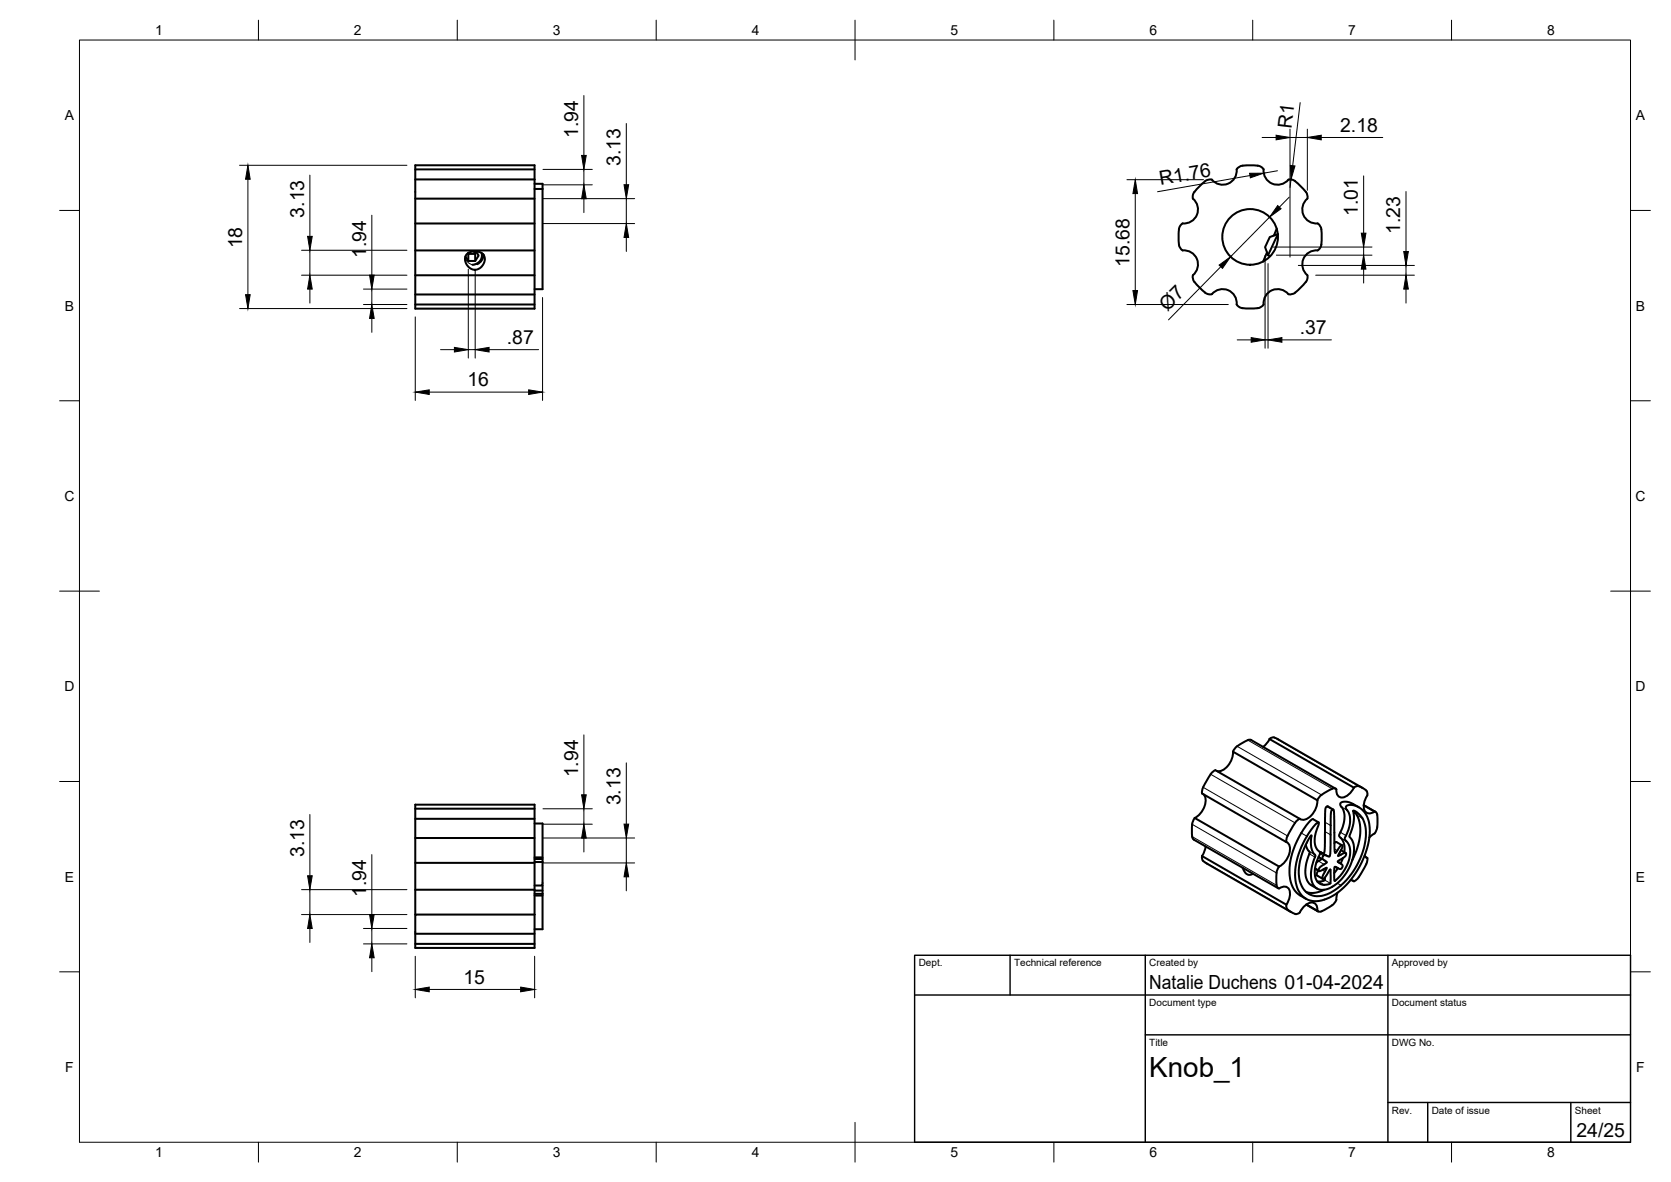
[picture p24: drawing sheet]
<svg xmlns="http://www.w3.org/2000/svg" width="420mm" height="297mm" viewBox="0 0 420 297" stroke-linecap="round" stroke-linejoin="round" font-family="sans-serif">
<defs><g id="words">
<text font-size="7" x="289" y="270.6">Knob_1</text>
<g font-size="4.9">
<text x="145.4" y="34.7" transform="rotate(-90 145.4 34.7)">1.94</text>
<text x="324.7" y="32.3" transform="rotate(-83 324.7 32.3)">R1</text>
<text x="337" y="33.1">2.18</text>
<text x="156" y="41.7" transform="rotate(-90 156 41.7)">3.13</text>
<text x="291.8" y="46.6" transform="rotate(-10 291.8 46.6)">R1.76</text>
<text x="76.5" y="54.7" transform="rotate(-90 76.5 54.7)">3.13</text>
<text x="341.4" y="54.2" transform="rotate(-90 341.4 54.2)">1.01</text>
<text x="352.1" y="58.8" transform="rotate(-90 352.1 58.8)">1.23</text>
<text x="60.9" y="62.4" transform="rotate(-90 60.9 62.4)">18</text>
<text x="92" y="64.8" transform="rotate(-90 92 64.8)">1.94</text>
<text x="284" y="67.1" transform="rotate(-90 284 67.1)">15.68</text>
<text x="293.6" y="78.5" transform="rotate(-46 293.6 78.5)">Ø7</text>
<text x="326.8" y="84">.37</text>
<text x="127.4" y="86.4">.87</text>
<text x="117.5" y="97.1">16</text>
<text x="145.4" y="195.4" transform="rotate(-90 145.4 195.4)">1.94</text>
<text x="156" y="202.4" transform="rotate(-90 156 202.4)">3.13</text>
<text x="76.5" y="215.4" transform="rotate(-90 76.5 215.4)">3.13</text>
<text x="92" y="225.5" transform="rotate(-90 92 225.5)">1.94</text>
<text x="116.5" y="247.2">15</text>
<text x="289" y="248.5">Natalie Duchens 01-04-2024</text>
<text x="396.4" y="285.7">24/25</text>
</g>
<g font-size="3.5">
<text x="39" y="8.8">1</text>
<text x="89" y="8.8">2</text>
<text x="139" y="8.8">3</text>
<text x="189" y="8.8">4</text>
<text x="239" y="8.8">5</text>
<text x="289" y="8.8">6</text>
<text x="339" y="8.8">7</text>
<text x="389" y="8.8">8</text>
<text x="16.3" y="30.2">A</text>
<text x="411.3" y="30.2">A</text>
<text x="16.3" y="78">B</text>
<text x="411.3" y="78">B</text>
<text x="16.2" y="125.9">C</text>
<text x="411.2" y="125.9">C</text>
<text x="16.2" y="173.7">D</text>
<text x="411.2" y="173.7">D</text>
<text x="16.3" y="221.6">E</text>
<text x="411.3" y="221.6">E</text>
<text x="16.4" y="269.4">F</text>
<text x="411.4" y="269.4">F</text>
<text x="39" y="290.8">1</text>
<text x="89" y="290.8">2</text>
<text x="139" y="290.8">3</text>
<text x="189" y="290.8">4</text>
<text x="239" y="290.8">5</text>
<text x="289" y="290.8">6</text>
<text x="339" y="290.8">7</text>
<text x="389" y="290.8">8</text>
</g>
<g font-size="2.5">
<text x="231" y="242.9">Dept.</text>
<text x="255" y="242.9">Technical reference</text>
<text x="289" y="242.9">Created by</text>
<text x="350" y="242.9">Approved by</text>
<text x="289" y="252.8">Document type</text>
<text x="350" y="252.8">Document status</text>
<text x="289" y="262.9">Title</text>
<text x="350" y="262.9">DWG No.</text>
<text x="350" y="279.9">Rev.</text>
<text x="360" y="279.9">Date of issue</text>
<text x="396" y="279.9">Sheet</text>
</g>
</g></defs>
<!-- layer: Visible -->
<g fill="none" stroke="#000" stroke-width=".51">
<path d="M104.4 41.5h30v36.1h-30zM104.4 49.9h30M104.4 56.2h30M104.4 42.6h30M104.4 45.1h30M134.4 46.2h2v1.3M134.4 47.5h2M136.4 47.5v25.2h-2M299.9 49.9a3.5 3.5 0 0 1 1.1 4.1 3.5 3.5 0 0 1-3.6 2.1l-.6 .5a8.6 8.6 0 0 0-.4 4.8l.2 .7a1.25 1.25 0 0 0 1.4 .8 3.5 3.5 0 0 1 3.1 2.5 3.5 3.5 0 0 1-1.2 3.8M317.7 42.6l-.5-.6a8.6 8.6 0 0 0-4.8-.4l-.7 .2a1.25 1.25 0 0 0-.8 1.4 3.5 3.5 0 0 1-2.4 3.1 3.5 3.5 0 0 1-3.8-1.2h-.7a8.6 8.6 0 0 0-3.7 3.1l-.3 .6-.1 1.1M317.7 42.6a3.5 3.5 0 0 0 2.2 3.6 3.5 3.5 0 0 0 4.1-1.1h.7a8.6 8.6 0 0 1 3.6 3.1l.4 .6a1.25 1.25 0 0 1-.4 1.6 3.5 3.5 0 0 0-.4 3.9 3.5 3.5 0 0 0 3.4 1.8l.5 .5a8.6 8.6 0 0 1 .4 4.8l-.2 .7a1.25 1.25 0 0 1-1.3 .8 3.5 3.5 0 0 0-3.1 2.5 3.5 3.5 0 0 0 1.1 3.8l.1 .7a8.6 8.6 0 0 1-3.1 3.6l-.7 .4a1.25 1.25 0 0 1-1.5-.4 3.5 3.5 0 0 0-3.9-.4 3.5 3.5 0 0 0-1.9 3.4M321 57.5l-.7 1.7"/>
<path d="M321.3 58.9l-2.5 5.2M321.3 58.8l-2 .8-1.2 2.5 .7 2 .6 .3M104.4 62.9h30M104.4 69.2h30M104.4 76.5h30M104.4 74h30M117.3 63.9a3.2 3.2 0 0 1 4.4 .3 2.52 2.52 0 0 1-2.2 3.6 2.52 2.52 0 0 1-2.5-3.4zM117.9 63.5l-.1 .3-.2-.2M119.2 63.2l.3 .6h-1.7v1.8M119.7 63.2l.7 1-.9 1.4h-1.7l-.8-1.2M119.8 63.3l-.3 .5v1.8M121.1 63.6a2.35 2.35 0 0 1-2.3 2.9"/>
<path d="M121.5 64v.1M121.6 64a2.62 2.62 0 0 1-1.6 2.4M299.9 69.2v.7a8.6 8.6 0 0 0 3.1 3.6l.6 .4a1.25 1.25 0 0 0 1.6-.4 3.5 3.5 0 0 1 3.9-.4 3.5 3.5 0 0 1 1.8 3.4l.5 .6a8.6 8.6 0 0 0 4.8 .3l.7-.2 .8-.7M318.6 63.4l-1 2.3M302.5 197.8l.3-.5a11.2 11.2 0 0 1 2.5-3.6l.3-.1 21.2 12.2a2.23 2.23 0 0 0 2.9-.9l1.1-1.5 .4-1.2v-1.1M302.5 197.8l-.3 .9v.7l21.2 12.2M302.6 199.6a3.5 3.5 0 0 1-.4 4.3l-.8 1-1 .6M310 188.9a4.9 4.9 0 0 1-3.6 4.9l-.4-.1M310 188.9l21.2 12.2M314.6 186l21.2 12.2M314.6 186l-.5-.1-.8 .3a6.9 6.9 0 0 0-3.3 2.7M319.2 185.7l21.2 12.2"/>
<path d="M320.4 185.3h-.3a1.31 1.31 0 0 0-1.1 .9l-1.4 1.5M320.4 185.3l22.2 12.7M340.4 197.9a3.7 3.7 0 0 1-3.3 2.5 1.65 1.65 0 0 1-1.1-2.1 1.44 1.44 0 0 0-1.9 .3 5.4 5.4 0 0 0-2.9 2.5M340.4 197.9l.4-.2a2.8 2.8 0 0 1 2.9 1.2 1.45 1.45 0 0 1-.2 1.6 2.92 2.92 0 0 0 .2 3.8 1.95 1.95 0 0 0 1.9-.4M104.4 203.2h30M104.4 210.6h30M104.4 216.8h30M104.4 205.8h30M134.4 207h2v9.6M134.4 216.6h2M134.4 215.9h2M134.4 215.5h2"/>
<path d="M136.4 216.6v5.9h-2M300.2 211l21.2 12.2M300.4 205.6l21.2 12.2M300.4 205.5a7.2 7.2 0 0 0-.4 5.3l.2 .2M302.2 215.1l21.3 12.2-.1 .4a2.85 2.85 0 0 0 2.2 2h.3a1.38 1.38 0 0 0 1.2-1 2.91 2.91 0 0 1 3.5-1.7 1.96 1.96 0 0 1 .6 1.9M302.2 215.1v.8l.3 .5M302.5 216.4l22.1 12.8M303.1 212.7l-.2 1-.7 1.4M312.4 218.1l.3 .5a1.5 1.5 0 0 0 2.3 1M321 219.4v3a.81 .81 0 0 0 .6 .9M326.8 205.8a6.4 6.4 0 0 0-2.5 3.1l-.7 1.6a1.24 1.24 0 0 0 .5 1.7 4.9 4.9 0 0 1-2.5 5.6l-.6 1.6M328.3 212.3l.4 .9 .6 .9v.3a8 8 0 0 0-.4 7.3 4.5 4.5 0 0 0 2.3 1.6"/>
<path d="M330.6 218.3l1.1 .6M331.4 218.8a.99 .99 0 0 0-.2 1.2l1.4 .9M331.6 215.4l.6 .5-1.2 .8M331.6 215.4a6.5 6.5 0 0 0-.4 6.1 2.64 2.64 0 0 0 3.3 .4v-3.3M331.6 215.4a1.09 1.09 0 0 0-.4-1.9 6.7 6.7 0 0 1 .3-6.2v-.6a2.57 2.57 0 0 0-1.5 1.4 19.3 19.3 0 0 0-4.3 13.1 5.3 5.3 0 0 0 8.1 4.5 18.7 18.7 0 0 0 9.7-11.7 11.3 11.3 0 0 0 0-9.3 4 4 0 0 0-5-2.1l-.1 .3a5.6 5.6 0 0 1 .5 6.1l-.2 .5a1.6 1.6 0 0 0-.5 1.6 4.3 4.3 0 0 1 1 4.9 10.3 10.3 0 0 1-3.6 5.4l-.1-3.3a.31 .31 0 0 1 .3-.3 .31 .31 0 0 1 .3 .2l.2 .1M331.6 206.7l-1.5-.8a7.9 7.9 0 0 0-2.9 3.4 16 16 0 0 0-2.4 13 5 5 0 0 0 2.2 2.8l1.4 .8M331.8 214.1l.2 .1M333.4 215a.68 .68 0 0 0-.9 .5 .68 .68 0 0 0 .6 .8l.5 .4-.9 .6a1.28 1.28 0 0 0-1 1.6l1.9-.8-1.1 2.2 .1 .6a4.8 4.8 0 0 0 1.8-2.3v-.1M335.3 203.5l-1.4-.9-.4 .2a16.6 16.6 0 0 0-.3 5.5l-.1 3.3a4.1 4.1 0 0 1-.4 2.9l-.7-.3 1.4 .8a.56 .56 0 0 0 .5 .3 .56 .56 0 0 0 .5-.3l.2-7.9a7.4 7.4 0 0 1 .3-3.5l.3-.2a9.6 9.6 0 0 1 .3 4.3v5.3l.2 1.3 .7-.7a1.41 1.41 0 0 1 1.1-1.2M335.5 211.9l.5-.3 1.5 .8M335.9 217.9l.4 .3M336.4 218.2l-.9 1.2"/>
<path d="M336.4 216.6l.6 .3M337.2 213.7l1.2 .7M337.5 212.4a3.9 3.9 0 0 1-1 2.5l-.1 .2 .6-.2a1.28 1.28 0 0 1 1.5-.4 2.09 2.09 0 0 1-1.7 1.6l-.4 .4 .3 .3a.88 .88 0 0 1 .8 .5 .88 .88 0 0 1-.2 1l-.4 .1-.6-.3M337.7 215.6l-.6 1.4M340.3 203.7a5.1 5.1 0 0 1 3.2 5.2 18 18 0 0 1-9.9 15.9 4.8 4.8 0 0 1-6.9-3.9 16.4 16.4 0 0 1 3-11 5.6 5.6 0 0 0 1 5v.1a10.5 10.5 0 0 0-.6 7 3 3 0 0 0 4.5 1.1 11.3 11.3 0 0 0 5.7-11.2l-.4-.9-.6-.7a11 11 0 0 0 1-6.5v-.1a7.2 7.2 0 0 1 1.6 7l-.9 3.2-1 2.3M341.7 202.9l-1.4-.8a2.54 2.54 0 0 0-3.3-.2v.2a5.6 5.6 0 0 1 .5 6.1l-.3 .5a1.61 1.61 0 0 0-.4 1.6h.1a3.9 3.9 0 0 1 1.1 3.9M342.9 202.4l2.7 1.5M342.9 202.3l3 1.7M343.1 215l.7 .6M343.5 215.4l.3 .2M343.8 215.6a6.2 6.2 0 0 1-1.5 3.8l-.9 1.4-1 .7M345.6 203.9l.3 .1a4.8 4.8 0 0 1 .4 3.3 2.89 2.89 0 0 1-1.7 2.9l-.3 .3"/>
<path d="M104.4 229.8h30v8.4h-30zM104.4 229.8v-27.6h30v27.6M104.4 237.2h30M104.4 223.6h30M104.4 234.7h30M134.4 223.8h2M134.4 225.1h2M134.4 224.6h2M136.4 222.5v2.1M136.4 224.6v8.9h-2M321.6 223.3a1.64 1.64 0 0 1 2.1-.3 1.64 1.64 0 0 1 .6 2l-.3 1.2-.5 1.1M328.4 227.3l3 1.8"/>
<path d="M328.5 227.3l2.7 1.6M333 223.6a5.8 5.8 0 0 1-4.6 .6M333.2 220.5a.71 .71 0 0 1-.2 .8 .71 .71 0 0 1-.7 .2h-1.1M336.3 224.3a5.6 5.6 0 0 1-1 2.9l-3 1.8a.82 .82 0 0 1-1.1-.1M339.6 221.2l.8 .3M340.1 221.3l.3 .2"/>
<circle cx="314.3" cy="59.5" r="7"/>
</g>
<!-- layer: Visible Narrow -->
<g fill="none" stroke="#000" stroke-width=".25">
<path d="M117 64.7l.6 1.2 1.2 .6M120 66.4l-1.2 .1M302.5 197.9l21.2 12.2M304.4 194.6l21.2 12.2M311.1 187.5l21.2 12.3M313.8 186l21.2 12.2M320.4 185.3l21.2 12.3M299.7 207.1l21.3 12.3M299.7 210.2l21.3 12.3M302.5 216.4l21.2 12.2M327.2 209.3l1.4 .8M329.1 213.9l1.5 .8"/>
<path d="M329.2 214.6l1.4 .8M329.6 210l.2 .1M330.7 218.1l.9 .5M331.5 216.4l1.4 .8M331.7 215.5l1.4 .8M331.9 214.5l.9 .5M332.4 214.3l1.4 .8M332.5 218.6l.6 .4M333.2 206.6l1.4 .8M333.2 209l1.4 .8M333.6 202.7l1.4 .8M335.6 213.4l.6 .3"/>
<path d="M335.9 217.9l.4 .2M336.4 216.6l.5 .3M336.7 214.5l.4 .3M337 209.2l1.4 .8M337.1 210.6l1.4 .8M337.3 202.8l1.4 .8M341.2 204.8l1.4 .8M331.2 220l1.4 .9M331.6 221.6l1.4 .8M333.1 221.2l1.4 .8M335.5 221.2l.2 .1M336.3 222l.9 .5"/>
</g>
<!-- layer: BORDER -->
<g fill="none" stroke="#000" stroke-width=".25">
<path d="M20 10.1h390v276.9h-390zM65 5.1v5M115 5.1v5M165 5.1v5M215 5.1v10M265 5.1v5M315 5.1v5M365 5.1v5M15 52.9h5M410 52.9h5M15 100.7h5M410 100.7h5"/>
<path d="M15 148.6h10M405 148.6h10M15 196.4h5M410 196.4h5M15 244.2h5M410 244.2h5M65 287v5M115 287v5M165 287v5M215 282.1v9.9M265 287v5M315 287v5"/>
<path d="M365 287v5"/>
</g>
<!-- layer: TITLEBLOCK -->
<path d="M230 240.1h180v46.9h-180zM230 250h180M254 240.1v9.9M288 240.1v46.9M349 240.1v46.9M288 260.1h122M349 277.1h61M359 277.1v9.9M395 277.1v9.9" fill="none" stroke="#000" stroke-width=".36"/>
<!-- layer: FD_Dimensions -->
<g fill="none" stroke="#000" stroke-width=".25">
<path d="M146.8 24v15.1M157.5 31v15.4M317.4 34.6h3.5M324.4 32.5v32.1M324.4 34.6h4.3M326.9 25.8l-1.9 15.8M328.7 32.5v15.3M332.2 34.6h15.5M60.2 41.5h42.1M62.3 45v29M77.9 44v15.4M93.5 54.1v15"/>
<path d="M136.5 56.2h23.1M136.5 49.9h23.1M136.5 46.4h12.4M136.5 42.6h12.4M146.8 42.6v3.8M146.8 49.9v3.5M157.5 49.9v6.3M157.5 59.7v3.5M283.4 45.2h19.2M285.5 48.6v24.4M314.3 44.1l-23.2 4.1M319.2 54.6l-9.8 9.9"/>
<path d="M321.2 42.9l-3.5 .6M324.1 49.6l-2.4 2.5M324.6 45.1l-.2 2M342.9 44.2v14.4M353.5 48.1v15.1M60.2 77.5h42.1M75.8 69.2h26.5M75.8 62.9h26.5M77.9 62.9v6.3M77.9 72.7v3.5M91.4 76.5h10.9M91.4 72.7h10.9"/>
<path d="M93.5 72.7v3.8M104.4 79.6v21M117.8 67.7v22.3M119.5 67.7v22.3M136.4 74.8v25.8M283.4 76.5h25.4M307 67l-13.2 13.4M318.1 64.2v23.3M318.8 66.2v21.3M320.2 62.1h24.8M320.9 64.1h24.1M326.5 66.7h29.1"/>
<path d="M330.8 69.2h24.8M342.9 62.1v2M342.9 67.6v3.5M353.5 66.7v2.5M353.5 72.7v3.5M93.5 80v3.5M107.9 98.5h25M110.8 87.9h3.5M117.8 87.9h1.7M123 87.9h12.4M311.1 85.4h3.5M318.1 85.4h.7"/>
<path d="M322.3 85.4h12.5M146.8 184.7v15M157.5 191.7v15.4M77.9 204.7v15.4M93.5 214.8v15M136.5 216.9h23.1M136.5 210.6h23.1M136.5 207.1h12.4M136.5 203.2h12.4M146.8 203.2v3.9M146.8 210.6v3.5M157.5 210.6v6.3"/>
<path d="M75.8 229.8h26.5M75.8 223.6h26.5M77.9 223.6v6.2M77.9 233.3v3.5M91.4 237.2h10.9M91.4 233.3h10.9M93.5 233.3v3.9M157.5 220.4v3.5M93.5 240.7v3.5M104.4 240.3v10.4M107.9 248.7h23M134.4 240.3v10.4"/>
</g>
<g fill="#000" stroke="#000" stroke-width=".25">
<path d="M146.2 39.1h1.2l-.6 3.5zM320.9 34l3.5 .6-3.5 .5zM328.7 34.6l3.5-.6v1.1zM62.3 41.5l.6 3.5h-1.2zM77.3 59.4h1.2l-.6 3.5zM146.8 46.4l.6 3.5h-1.2zM157.5 56.2l.6 3.5h-1.2zM156.9 46.4h1.2l-.6 3.5zM285.5 45.2l.5 3.4h-1.1zM314.2 43.5h3.5l-3.3 1.2zM321.3 51.7l.8 .8-2.9 2.1zM324.5 41.6l1.1 .1-1 3.4z"/>
<path d="M342.3 58.6h1.2l-.6 3.5zM61.7 74h1.2l-.6 3.5zM77.9 69.2l.6 3.5h-1.2zM92.9 69.1h1.2l-.6 3.6zM284.9 73h1.1l-.5 3.5zM306.5 66.6l2.9-2.1-2 2.9zM342.9 64.1l.6 3.5h-1.2zM353.5 69.2l.6 3.5h-1.1zM353 63.2h1.1l-.6 3.5zM93.5 76.5l.6 3.5h-1.2zM104.4 98.5l3.5-.5v1.1zM114.3 87.3l3.5 .6-3.5 .6z"/>
<path d="M119.5 87.9l3.5-.6v1.2zM132.9 98l3.5 .5-3.5 .6zM314.6 84.8l3.5 .6-3.5 .6zM318.8 85.4l3.5-.6v1.2zM146.2 199.7h1.2l-.6 3.5zM146.8 207.1l.6 3.5h-1.2zM156.9 207.1h1.2l-.6 3.5zM77.9 229.8l.6 3.5h-1.2zM77.3 220.1h1.2l-.6 3.5zM92.9 229.8h1.2l-.6 3.5zM157.5 216.9l.6 3.5h-1.2zM93.5 237.2l.6 3.5h-1.2z"/>
<path d="M104.4 248.7l3.5-.6v1.1zM130.9 248.1l3.5 .6-3.5 .5z"/>
</g>
<use href="#words"/>
</svg>
